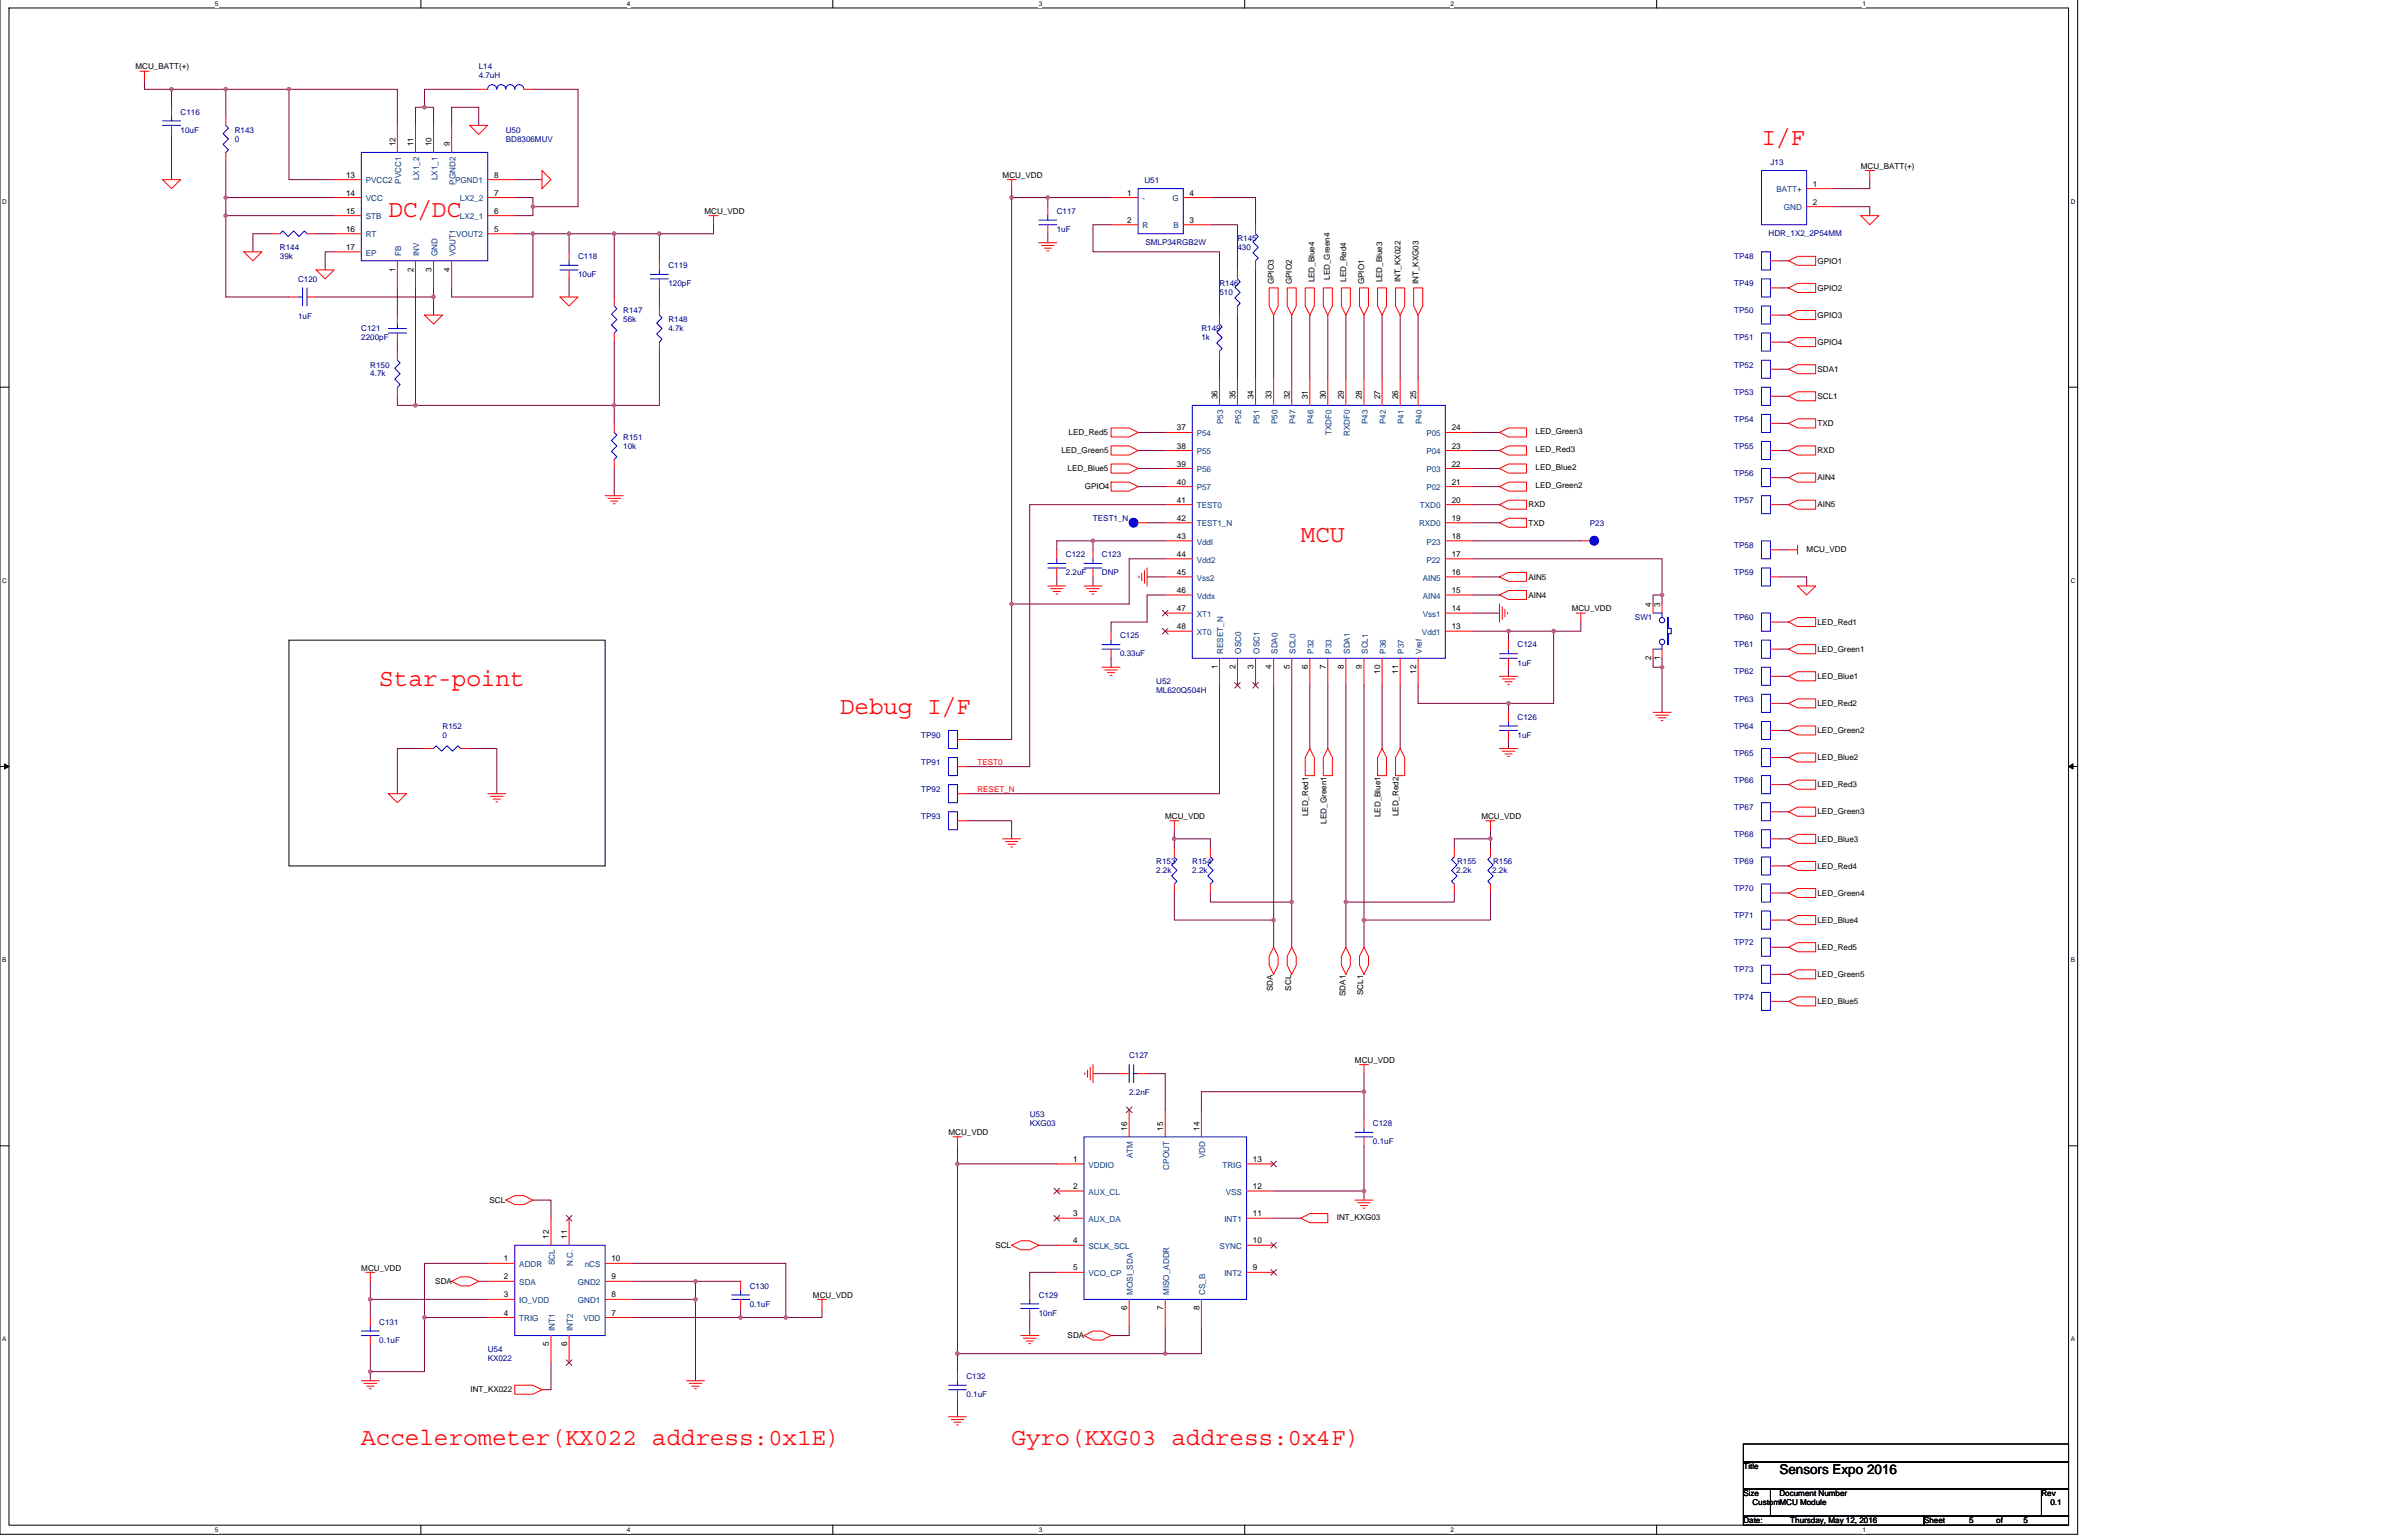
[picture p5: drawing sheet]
<svg xmlns="http://www.w3.org/2000/svg" width="386mm" height="246mm" viewBox="0 0 386 246" stroke-linecap="round" stroke-linejoin="round" font-family="sans-serif">
<defs><g id="words">
<g font-size="3.9" fill="#f00">
<text x="282.3" y="23.2">I/F</text>
<text x="62.3" y="34.8">DC/DC</text>
<text x="208.5" y="86.9">MCU</text>
<text x="60.8" y="110.1">Star-point</text>
<text x="134.6" y="114.4">Debug I/F</text>
<text x="57.9" y="231.7">Accelerometer(KX022 address:0x1E)</text>
<text x="162.1" y="231.7">Gyro(KXG03 address:0x4F)</text>
</g>
<text font-size="2.2" x="285.2" y="236.3">Sensors Expo 2016</text>
<g font-size="1.3">
<text x="21.7" y="11.1">MCU_BATT(+)</text>
<text x="63.4" y="23.4" transform="rotate(-90 63.4 23.4)">12</text>
<text x="66.3" y="23.4" transform="rotate(-90 66.3 23.4)">11</text>
<text x="69.2" y="23.4" transform="rotate(-90 69.2 23.4)">10</text>
<text x="72.1" y="23.4" transform="rotate(-90 72.1 23.4)">9</text>
<text x="55.5" y="28.5">13</text>
<text x="79.2" y="28.5">8</text>
<text x="160.7" y="28.5">MCU_VDD</text>
<text x="290.6" y="29.9">1</text>
<text x="298.2" y="27.1">MCU_BATT(+)</text>
<text x="55.5" y="31.4">14</text>
<text x="55.5" y="34.3">15</text>
<text x="79.2" y="34.3">6</text>
<text x="79.2" y="31.4">7</text>
<text x="112.9" y="34.3">MCU_VDD</text>
<text x="180.7" y="31.4">1</text>
<text x="180.7" y="35.7">2</text>
<text x="190.7" y="35.7">3</text>
<text x="190.7" y="31.4">4</text>
<text x="290.6" y="32.8">2</text>
<text x="55.5" y="37.2">16</text>
<text x="55.5" y="40.1">17</text>
<text x="79.2" y="37.2">5</text>
<text x="63.4" y="43.5" transform="rotate(-90 63.4 43.5)">1</text>
<text x="66.3" y="43.5" transform="rotate(-90 66.3 43.5)">2</text>
<text x="69.2" y="43.5" transform="rotate(-90 69.2 43.5)">3</text>
<text x="72.1" y="43.5" transform="rotate(-90 72.1 43.5)">4</text>
<text x="204.2" y="45.6" transform="rotate(-90 204.2 45.6)">GPIO3</text>
<text x="207.1" y="45.6" transform="rotate(-90 207.1 45.6)">GPIO2</text>
<text x="210.7" y="45.3" transform="rotate(-90 210.7 45.3)">LED_Blue4</text>
<text x="213.1" y="44.9" transform="rotate(-90 213.1 44.9)">LED_Green4</text>
<text x="215.8" y="45.2" transform="rotate(-90 215.8 45.2)">LED_Red4</text>
<text x="218.7" y="45.6" transform="rotate(-90 218.7 45.6)">GPIO1</text>
<text x="221.6" y="45.3" transform="rotate(-90 221.6 45.3)">LED_Blue3</text>
<text x="224.5" y="45.3" transform="rotate(-90 224.5 45.3)">INT_KX022</text>
<text x="227.4" y="45.6" transform="rotate(-90 227.4 45.6)">INT_KXG03</text>
<text x="291.3" y="42.3">GPIO1</text>
<text x="291.3" y="46.6">GPIO2</text>
<text x="291.3" y="50.9">GPIO3</text>
<text x="291.3" y="55.3">GPIO4</text>
<text x="291.3" y="59.6">SDA1</text>
<text x="195.1" y="64" transform="rotate(-90 195.1 64)">36</text>
<text x="198" y="64" transform="rotate(-90 198 64)">35</text>
<text x="200.9" y="64" transform="rotate(-90 200.9 64)">34</text>
<text x="203.8" y="64" transform="rotate(-90 203.8 64)">33</text>
<text x="206.7" y="64" transform="rotate(-90 206.7 64)">32</text>
<text x="209.6" y="64" transform="rotate(-90 209.6 64)">31</text>
<text x="212.5" y="64" transform="rotate(-90 212.5 64)">30</text>
<text x="215.4" y="64" transform="rotate(-90 215.4 64)">29</text>
<text x="218.3" y="64" transform="rotate(-90 218.3 64)">28</text>
<text x="221.2" y="64" transform="rotate(-90 221.2 64)">27</text>
<text x="224.1" y="64" transform="rotate(-90 224.1 64)">26</text>
<text x="227" y="64" transform="rotate(-90 227 64)">25</text>
<text x="291.3" y="64">SCL1</text>
<text x="171.3" y="69.8">LED_Red5</text>
<text x="188.6" y="69">37</text>
<text x="188.6" y="71.9">38</text>
<text x="232.7" y="71.9">23</text>
<text x="232.7" y="69">24</text>
<text x="246.1" y="69.6">LED_Green3</text>
<text x="291.3" y="68.3">TXD</text>
<text x="170.1" y="72.7">LED_Green5</text>
<text x="171.1" y="75.6">LED_Blue5</text>
<text x="188.6" y="74.8">39</text>
<text x="188.6" y="77.7">40</text>
<text x="232.7" y="77.7">21</text>
<text x="232.7" y="74.8">22</text>
<text x="246.1" y="72.5">LED_Red3</text>
<text x="246.1" y="75.4">LED_Blue2</text>
<text x="291.3" y="72.7">RXD</text>
<text x="291.3" y="77">AIN4</text>
<text x="173.9" y="78.5">GPIO4</text>
<text x="188.6" y="80.6">41</text>
<text x="188.6" y="83.5">42</text>
<text x="232.7" y="80.6">20</text>
<text x="232.7" y="83.5">19</text>
<text x="245" y="81.4">RXD</text>
<text x="246.1" y="78.3">LED_Green2</text>
<text x="291.3" y="81.4">AIN5</text>
<text x="188.6" y="86.4">43</text>
<text x="188.6" y="89.3">44</text>
<text x="232.7" y="89.3">17</text>
<text x="232.7" y="86.4">18</text>
<text x="245" y="84.3">TXD</text>
<text x="289.6" y="88.4">MCU_VDD</text>
<text x="188.6" y="92.2">45</text>
<text x="188.6" y="95.1">46</text>
<text x="232.7" y="95.1">15</text>
<text x="232.7" y="92.2">16</text>
<text x="245" y="92.9">AIN5</text>
<text x="245" y="95.8">AIN4</text>
<text x="188.6" y="98">47</text>
<text x="188.6" y="100.9">48</text>
<text x="232.7" y="98">14</text>
<text x="232.7" y="100.9">13</text>
<text x="251.9" y="98">MCU_VDD</text>
<text x="264.6" y="97.3" transform="rotate(-90 264.6 97.3)">4</text>
<text x="266.1" y="97.3" transform="rotate(-90 266.1 97.3)">3</text>
<text x="291.3" y="100.2">LED_Red1</text>
<text x="195.1" y="107.3" transform="rotate(-90 195.1 107.3)">1</text>
<text x="198" y="107.3" transform="rotate(-90 198 107.3)">2</text>
<text x="200.9" y="107.3" transform="rotate(-90 200.9 107.3)">3</text>
<text x="203.8" y="107.3" transform="rotate(-90 203.8 107.3)">4</text>
<text x="206.7" y="107.3" transform="rotate(-90 206.7 107.3)">5</text>
<text x="209.6" y="107.3" transform="rotate(-90 209.6 107.3)">6</text>
<text x="212.5" y="107.3" transform="rotate(-90 212.5 107.3)">7</text>
<text x="215.4" y="107.3" transform="rotate(-90 215.4 107.3)">8</text>
<text x="218.3" y="107.3" transform="rotate(-90 218.3 107.3)">9</text>
<text x="221.2" y="108" transform="rotate(-90 221.2 108)">10</text>
<text x="224.1" y="108" transform="rotate(-90 224.1 108)">11</text>
<text x="227" y="108" transform="rotate(-90 227 108)">12</text>
<text x="264.6" y="105.8" transform="rotate(-90 264.6 105.8)">2</text>
<text x="266.1" y="105.8" transform="rotate(-90 266.1 105.8)">1</text>
<text x="291.3" y="104.5">LED_Green1</text>
<text x="291.3" y="113.2">LED_Red2</text>
<text x="291.3" y="108.8">LED_Blue1</text>
<text x="291.3" y="117.5">LED_Green2</text>
<text x="291.3" y="121.9">LED_Blue2</text>
<text x="186.8" y="131.3">MCU_VDD</text>
<text x="209.7" y="130.9" transform="rotate(-90 209.7 130.9)">LED_Red1</text>
<text x="221.3" y="131" transform="rotate(-90 221.3 131)">LED_Blue1</text>
<text x="224.2" y="130.9" transform="rotate(-90 224.2 130.9)">LED_Red2</text>
<text x="237.4" y="131.3">MCU_VDD</text>
<text x="291.3" y="126.2">LED_Red3</text>
<text x="291.3" y="130.6">LED_Green3</text>
<text x="212.6" y="132" transform="rotate(-90 212.6 132)">LED_Green1</text>
<text x="291.3" y="134.9">LED_Blue3</text>
<text x="291.3" y="139.3">LED_Red4</text>
<text x="291.3" y="143.6">LED_Green4</text>
<text x="291.3" y="147.9">LED_Blue4</text>
<text x="291.3" y="152.3">LED_Red5</text>
<text x="204" y="158.9" transform="rotate(-90 204 158.9)">SDA</text>
<text x="206.9" y="158.8" transform="rotate(-90 206.9 158.8)">SCL</text>
<text x="215.6" y="159.7" transform="rotate(-90 215.6 159.7)">SDA1</text>
<text x="218.5" y="159.5" transform="rotate(-90 218.5 159.5)">SCL1</text>
<text x="291.3" y="156.6">LED_Green5</text>
<text x="291.3" y="161">LED_Blue5</text>
<text x="217.2" y="170.4">MCU_VDD</text>
<text x="152" y="182">MCU_VDD</text>
<text x="180.7" y="181.2" transform="rotate(-90 180.7 181.2)">16</text>
<text x="186.4" y="181.2" transform="rotate(-90 186.4 181.2)">15</text>
<text x="192.2" y="181.2" transform="rotate(-90 192.2 181.2)">14</text>
<text x="172" y="186.3">1</text>
<text x="172" y="190.6">2</text>
<text x="200.8" y="186.3">13</text>
<text x="200.8" y="190.6">12</text>
<text x="78.5" y="192.8">SCL</text>
<text x="172" y="195">3</text>
<text x="200.8" y="195">11</text>
<text x="214.3" y="195.6">INT_KXG03</text>
<text x="57.9" y="203.7">MCU_VDD</text>
<text x="80.8" y="202.2">1</text>
<text x="88" y="198.6" transform="rotate(-90 88 198.6)">12</text>
<text x="90.9" y="198.6" transform="rotate(-90 90.9 198.6)">11</text>
<text x="98" y="202.2">10</text>
<text x="159.5" y="200.1">SCL</text>
<text x="172" y="199.3">4</text>
<text x="172" y="203.7">5</text>
<text x="200.8" y="203.7">9</text>
<text x="200.8" y="199.3">10</text>
<text x="69.8" y="205.9">SDA</text>
<text x="80.8" y="205.1">2</text>
<text x="80.8" y="208">3</text>
<text x="98" y="208">8</text>
<text x="98" y="205.1">9</text>
<text x="130.3" y="208">MCU_VDD</text>
<text x="80.8" y="210.9">4</text>
<text x="88" y="215.8" transform="rotate(-90 88 215.8)">5</text>
<text x="90.9" y="215.8" transform="rotate(-90 90.9 215.8)">6</text>
<text x="98" y="210.9">7</text>
<text x="171.1" y="214.6">SDA</text>
<text x="180.7" y="210" transform="rotate(-90 180.7 210)">6</text>
<text x="186.4" y="210" transform="rotate(-90 186.4 210)">7</text>
<text x="192.2" y="210" transform="rotate(-90 192.2 210)">8</text>
<text x="75.4" y="223.1">INT_KX022</text>
<text x="279.4" y="235.5">Title</text>
<text x="279.4" y="239.9">Size</text>
<text x="285.2" y="239.9">Document Number</text>
<text x="327.2" y="239.9">Rev</text>
<text x="279.4" y="244.2">Date:</text>
<text x="280.9" y="241.3">CustomMCU Module</text>
<text x="286.9" y="244.2">Thursday, May 12, 2016</text>
<text x="308.4" y="244.2">Sheet</text>
<text x="315.6" y="244.2">5</text>
<text x="320" y="244.2">of</text>
<text x="324.3" y="244.2">5</text>
<text x="328.6" y="241.3">0.1</text>
</g>
<g font-size="1.3" fill="#000080">
<text x="76.7" y="11.1">L14</text>
<text x="76.7" y="12.6">4.7uH</text>
<text x="29" y="18.4">C116</text>
<text x="29" y="21.3">10uF</text>
<text x="37.6" y="21.3">R143</text>
<text x="37.6" y="22.7">0</text>
<text x="81.1" y="21.3">U50</text>
<text x="81.1" y="22.7">BD8306MUV</text>
<text x="183.4" y="29.4">U51</text>
<text x="283.8" y="26.5">J13</text>
<text x="169.4" y="34.3">C117</text>
<text x="44.9" y="40.1">R144</text>
<text x="44.9" y="41.5">39k</text>
<text x="92.6" y="41.5">C118</text>
<text x="169.4" y="37.2">1uF</text>
<text x="183.6" y="39.2">SMLP34RGB2W</text>
<text x="198.3" y="38.6">R145</text>
<text x="198.3" y="40.1">430</text>
<text x="278" y="41.5">TP48</text>
<text x="283.5" y="37.8">HDR_1X2_2P54MM</text>
<text x="47.8" y="45.2">C120</text>
<text x="92.6" y="44.4">10uF</text>
<text x="107.1" y="43">C119</text>
<text x="107.1" y="45.9">120pF</text>
<text x="195.5" y="45.9">R146</text>
<text x="195.5" y="47.3">510</text>
<text x="278" y="45.9">TP49</text>
<text x="47.8" y="51.1">1uF</text>
<text x="57.9" y="53.1">C121</text>
<text x="99.9" y="50.2">R147</text>
<text x="99.9" y="51.7">56k</text>
<text x="107.1" y="51.7">R148</text>
<text x="107.1" y="53.1">4.7k</text>
<text x="192.6" y="53.1">R149</text>
<text x="278" y="50.2">TP50</text>
<text x="57.9" y="54.6">2200pF</text>
<text x="59.4" y="58.9">R150</text>
<text x="192.6" y="54.6">1k</text>
<text x="278" y="54.6">TP51</text>
<text x="278" y="58.9">TP52</text>
<text x="59.4" y="60.4">4.7k</text>
<text x="278" y="63.3">TP53</text>
<text x="99.9" y="70.5">R151</text>
<text x="99.9" y="71.9">10k</text>
<text x="278" y="71.9">TP55</text>
<text x="278" y="67.6">TP54</text>
<text x="278" y="76.3">TP56</text>
<text x="175.2" y="83.5">TEST1_N</text>
<text x="278" y="80.6">TP57</text>
<text x="170.8" y="89.3">C122</text>
<text x="176.6" y="89.3">C123</text>
<text x="254.8" y="84.3">P23</text>
<text x="278" y="87.9">TP58</text>
<text x="170.8" y="92.2">2.2uF</text>
<text x="176.6" y="92.2">DNP</text>
<text x="278" y="92.2">TP59</text>
<text x="262" y="99.4">SW1</text>
<text x="278" y="99.4">TP60</text>
<text x="179.5" y="102.3">C125</text>
<text x="179.5" y="105.2">0.33uF</text>
<text x="243.2" y="103.8">C124</text>
<text x="243.2" y="106.7">1uF</text>
<text x="278" y="103.8">TP61</text>
<text x="185.3" y="109.6">U52</text>
<text x="185.3" y="111">ML620Q504H</text>
<text x="278" y="112.5">TP63</text>
<text x="278" y="108.1">TP62</text>
<text x="70.9" y="116.8">R152</text>
<text x="70.9" y="118.3">0</text>
<text x="147.7" y="118.3">TP90</text>
<text x="243.2" y="115.4">C126</text>
<text x="243.2" y="118.3">1uF</text>
<text x="278" y="116.8">TP64</text>
<text x="147.7" y="122.6">TP91</text>
<text x="278" y="125.5">TP66</text>
<text x="278" y="121.2">TP65</text>
<text x="147.7" y="131.3">TP93</text>
<text x="147.7" y="126.9">TP92</text>
<text x="278" y="129.8">TP67</text>
<text x="278" y="134.2">TP68</text>
<text x="185.3" y="138.5">R153</text>
<text x="185.3" y="140">2.2k</text>
<text x="191.1" y="138.5">R154</text>
<text x="191.1" y="140">2.2k</text>
<text x="233.4" y="140">2.2k</text>
<text x="233.5" y="138.5">R155</text>
<text x="239.2" y="140">2.2k</text>
<text x="239.3" y="138.5">R156</text>
<text x="278" y="142.9">TP70</text>
<text x="278" y="138.5">TP69</text>
<text x="278" y="147.2">TP71</text>
<text x="278" y="155.9">TP73</text>
<text x="278" y="151.6">TP72</text>
<text x="278" y="160.3">TP74</text>
<text x="181" y="169.7">C127</text>
<text x="165" y="179.1">U53</text>
<text x="181" y="175.6">2.2nF</text>
<text x="165" y="180.5">KXG03</text>
<text x="220" y="180.5">C128</text>
<text x="220" y="183.4">0.1uF</text>
<text x="120.2" y="206.6">C130</text>
<text x="120.2" y="209.5">0.1uF</text>
<text x="166.5" y="208">C129</text>
<text x="60.8" y="212.4">C131</text>
<text x="60.8" y="215.3">0.1uF</text>
<text x="166.5" y="210.9">10nF</text>
<text x="78.2" y="216.7">U54</text>
<text x="78.2" y="218.2">KX022</text>
<text x="154.9" y="221.1">C132</text>
<text x="154.9" y="224">0.1uF</text>
</g>
<g font-size="1.3" fill="#004080">
<text x="58.6" y="29.4">PVCC2</text>
<text x="64.3" y="29.5" transform="rotate(-90 64.3 29.5)">PVCC1</text>
<text x="67.2" y="28.9" transform="rotate(-90 67.2 28.9)">LX1_2</text>
<text x="70.1" y="28.9" transform="rotate(-90 70.1 28.9)">LX1_1</text>
<text x="72.9" y="29.4">PGND1</text>
<text x="73" y="29.6" transform="rotate(-90 73 29.6)">PGND2</text>
<text x="58.6" y="32.3">VCC</text>
<text x="58.6" y="35.2">STB</text>
<text x="73.7" y="35.2">LX2_1</text>
<text x="73.7" y="32.3">LX2_2</text>
<text x="183.1" y="32.3">-</text>
<text x="187.9" y="32.3">G</text>
<text x="284.7" y="30.8">BATT+</text>
<text x="285.9" y="33.7">GND</text>
<text x="58.6" y="38.1">RT</text>
<text x="58.6" y="41">EP</text>
<text x="64.3" y="41.1" transform="rotate(-90 64.3 41.1)">FB</text>
<text x="67.2" y="41.1" transform="rotate(-90 67.2 41.1)">INV</text>
<text x="70.1" y="41.1" transform="rotate(-90 70.1 41.1)">GND</text>
<text x="73" y="41.1" transform="rotate(-90 73 41.1)">VOUT1</text>
<text x="73.1" y="38.1">VOUT2</text>
<text x="183.1" y="36.6">R</text>
<text x="188.1" y="36.6">B</text>
<text x="191.8" y="69.9">P54</text>
<text x="196.1" y="68" transform="rotate(-90 196.1 68)">P53</text>
<text x="198.9" y="68" transform="rotate(-90 198.9 68)">P52</text>
<text x="201.8" y="68" transform="rotate(-90 201.8 68)">P51</text>
<text x="204.7" y="68" transform="rotate(-90 204.7 68)">P50</text>
<text x="207.6" y="68" transform="rotate(-90 207.6 68)">P47</text>
<text x="210.5" y="68" transform="rotate(-90 210.5 68)">P46</text>
<text x="213.4" y="69.8" transform="rotate(-90 213.4 69.8)">TXDF0</text>
<text x="216.3" y="69.9" transform="rotate(-90 216.3 69.9)">RXDF0</text>
<text x="219.2" y="68" transform="rotate(-90 219.2 68)">P43</text>
<text x="222.1" y="68" transform="rotate(-90 222.1 68)">P42</text>
<text x="225" y="68" transform="rotate(-90 225 68)">P41</text>
<text x="227.9" y="68" transform="rotate(-90 227.9 68)">P40</text>
<text x="228.6" y="69.9">P05</text>
<text x="191.8" y="72.8">P55</text>
<text x="191.8" y="75.7">P56</text>
<text x="228.6" y="75.7">P03</text>
<text x="228.6" y="72.8">P04</text>
<text x="191.8" y="78.6">P57</text>
<text x="191.8" y="81.5">TEST0</text>
<text x="227.6" y="81.5">TXD0</text>
<text x="228.6" y="78.6">P02</text>
<text x="191.8" y="84.4">TEST1_N</text>
<text x="191.8" y="87.3">Vddl</text>
<text x="227.4" y="84.4">RXD0</text>
<text x="228.6" y="87.3">P23</text>
<text x="191.8" y="90.2">Vdd2</text>
<text x="191.8" y="93.1">Vss2</text>
<text x="191.8" y="96">Vddx</text>
<text x="228" y="96">AIN4</text>
<text x="228" y="93.1">AIN5</text>
<text x="228.6" y="90.2">P22</text>
<text x="191.8" y="98.9">XT1</text>
<text x="191.8" y="101.8">XT0</text>
<text x="227.9" y="101.8">Vdd1</text>
<text x="228" y="98.9">Vss1</text>
<text x="196.1" y="104.8" transform="rotate(-90 196.1 104.8)">RESET_N</text>
<text x="198.9" y="104.8" transform="rotate(-90 198.9 104.8)">OSC0</text>
<text x="201.8" y="104.8" transform="rotate(-90 201.8 104.8)">OSC1</text>
<text x="204.7" y="104.8" transform="rotate(-90 204.7 104.8)">SDA0</text>
<text x="207.6" y="104.8" transform="rotate(-90 207.6 104.8)">SCL0</text>
<text x="210.5" y="104.8" transform="rotate(-90 210.5 104.8)">P32</text>
<text x="213.4" y="104.8" transform="rotate(-90 213.4 104.8)">P33</text>
<text x="216.3" y="104.8" transform="rotate(-90 216.3 104.8)">SDA1</text>
<text x="219.2" y="104.8" transform="rotate(-90 219.2 104.8)">SCL1</text>
<text x="222.1" y="104.8" transform="rotate(-90 222.1 104.8)">P36</text>
<text x="225" y="104.8" transform="rotate(-90 225 104.8)">P37</text>
<text x="227.9" y="104.8" transform="rotate(-90 227.9 104.8)">Vref</text>
<text x="181.6" y="185.7" transform="rotate(-90 181.6 185.7)">ATM</text>
<text x="193.2" y="185.7" transform="rotate(-90 193.2 185.7)">VDD</text>
<text x="174.5" y="187.2">VDDIO</text>
<text x="174.5" y="191.5">AUX_CL</text>
<text x="187.4" y="187.5" transform="rotate(-90 187.4 187.5)">CPOUT</text>
<text x="195.9" y="187.2">TRIG</text>
<text x="196.5" y="191.5">VSS</text>
<text x="174.5" y="195.9">AUX_DA</text>
<text x="196.2" y="195.9">INT1</text>
<text x="83.2" y="203.1">ADDR</text>
<text x="88.9" y="202.9" transform="rotate(-90 88.9 202.9)">SCL</text>
<text x="91.8" y="202.9" transform="rotate(-90 91.8 202.9)">N.C.</text>
<text x="93.7" y="203.1">nCS</text>
<text x="174.5" y="200.2">SCLK_SCL</text>
<text x="195.5" y="200.2">SYNC</text>
<text x="83.2" y="206">SDA</text>
<text x="83.2" y="208.9">IO_VDD</text>
<text x="92.6" y="208.9">GND1</text>
<text x="92.6" y="206">GND2</text>
<text x="174.5" y="204.6">VCO_CP</text>
<text x="181.6" y="207.6" transform="rotate(-90 181.6 207.6)">MOSI_SDA</text>
<text x="187.4" y="207.6" transform="rotate(-90 187.4 207.6)">MISO_ADDR</text>
<text x="193.2" y="207.6" transform="rotate(-90 193.2 207.6)">CS_B</text>
<text x="196.2" y="204.6">INT2</text>
<text x="83.2" y="211.8">TRIG</text>
<text x="88.9" y="213.4" transform="rotate(-90 88.9 213.4)">INT1</text>
<text x="91.8" y="213.4" transform="rotate(-90 91.8 213.4)">INT2</text>
<text x="93.5" y="211.8">VDD</text>
</g>
<g font-size="1.3" fill="#f00">
<text x="156.7" y="122.6">TEST0</text>
<text x="156.7" y="126.9">RESET_N</text>
</g>
<g font-size="1">
<text x="34.4" y=".9">5</text>
<text x="100.5" y=".9">4</text>
<text x="166.5" y=".9">3</text>
<text x="232.5" y=".9">2</text>
<text x="298.5" y=".9">1</text>
<text x=".4" y="32.6">D</text>
<text x="331.9" y="32.6">D</text>
<text x=".4" y="93.4">C</text>
<text x="331.9" y="93.4">C</text>
<text x=".4" y="154.2">B</text>
<text x="331.9" y="154.2">B</text>
<text x=".4" y="215">A</text>
<text x="331.9" y="215">A</text>
<text x="34.4" y="245.6">5</text>
<text x="100.5" y="245.6">4</text>
<text x="166.5" y="245.6">3</text>
<text x="232.5" y="245.6">2</text>
<text x="298.5" y="245.6">1</text>
</g>
</g></defs>
<path d="M0 0v246h333v-246M1.4 1.3h330.1v243.2h-330.1z" fill="none" stroke="#000" stroke-width=".16"/>
<g fill="#fff">
<path d="M34.4 0h.6v1.2h-.6z"/>
<path d="M34.4 244.7h.6v1.1h-.6z"/>
</g>
<path d="M67.5 0v1.3M67.5 244.5v1.4" fill="none" stroke="#000" stroke-width=".16"/>
<g fill="#fff">
<path d="M100.5 0h.5v1.2h-.5z"/>
<path d="M100.5 244.7h.5v1.1h-.5z"/>
</g>
<path d="M133.5 0v1.3M133.5 244.5v1.4" fill="none" stroke="#000" stroke-width=".16"/>
<g fill="#fff">
<path d="M166.5 0h.5v1.2h-.5z"/>
<path d="M166.5 244.7h.5v1.1h-.5z"/>
</g>
<path d="M199.5 0v1.3M199.5 244.5v1.4" fill="none" stroke="#000" stroke-width=".16"/>
<g fill="#fff">
<path d="M232.5 0h.6v1.2h-.6z"/>
<path d="M232.5 244.7h.6v1.1h-.6z"/>
</g>
<path d="M265.5 0v1.3M265.5 244.5v1.4" fill="none" stroke="#000" stroke-width=".16"/>
<g fill="#fff">
<path d="M298.5 0h.6v1.2h-.6z"/>
<path d="M298.5 244.7h.6v1.1h-.6z"/>
<path d="M.4 31.7h.7v1.1h-.7z"/>
<path d="M331.9 31.7h.7v1.1h-.7z"/>
<path d="M.4 92.5h.7v1.1h-.7z"/>
<path d="M331.9 92.5h.7v1.1h-.7z"/>
</g>
<path d="M0 62.1h1.4M331.5 62.1h1.5" fill="none" stroke="#000" stroke-width=".16"/>
<g fill="#fff">
<path d="M.4 153.3h.6v1.1h-.6z"/>
<path d="M331.9 153.3h.7v1.1h-.7z"/>
</g>
<path d="M0 122.9h1.4M331.5 122.9h1.5" fill="none" stroke="#000" stroke-width=".16"/>
<path d="M.7 122.5l.7 .4-.7 .4zM331.5 122.9l.8-.4v.8z" fill="#000" stroke="#000" stroke-width=".16"/>
<g fill="#fff">
<path d="M.4 214.1h.6v1.2h-.6z"/>
<path d="M331.9 214.1h.7v1.2h-.7z"/>
</g>
<path d="M46.3 102.6h50.7v36.2h-50.7zM0 183.7h1.4M331.5 183.7h1.5M279.4 238.7h4.4v4.4h-4.4zM279.4 231.5h52.1v2.9h-52.1zM279.4 234.4h52.1v4.3h-52.1zM283.8 238.7h43.4v4.4h-43.4zM327.2 238.7h4.3v4.4h-4.3zM279.4 243.1h29v1.4h-29zM308.4 243.1h23.1v1.4h-23.1z" fill="none" stroke="#000" stroke-width=".16"/>
<g fill="none" stroke="#800040" stroke-width=".16">
<path d="M23.2 12.9v1.4h4.3M27.5 14.3v2.9M27.5 14.3h8.7M36.2 14.3h10.1M36.2 14.3v4.4M46.3 14.3v14.5h7.3M46.3 14.3h17.4v5.8M68 17.2h1.5v2.9M68 17.2h-1.4v2.9M76.7 14.3h-8.7v2.9M85.4 14.3h7.2v18.8h-7.2v-1.4h-2.9M27.5 21.6v7.2"/>
<path d="M36.2 25.9v5.8M36.2 31.7v2.9M36.2 31.7h17.4M36.2 34.6h17.4M36.2 34.6v13h10.1M43.4 37.5h-2.9v2.9M50.7 37.5h2.9M72.4 20.1v-2.9h4.3v2.9M82.5 28.8h4.4M82.5 37.5h2.9M85.4 33.1v1.5h-2.9M85.4 37.5v10.1h-13v-1.4"/>
<path d="M85.4 37.5h5.8M91.2 37.5h7.2M91.2 37.5v2.9M98.4 37.5h7.3v4.3M98.4 37.5v10.1M114.4 36v1.5h-8.7M162.1 30.2v1.5M162.1 31.7v65.1M162.1 31.7h5.8v1.4M167.9 31.7h10.2M167.9 37.5v1.4M178.1 36h-2.9v4.4h20.3v10.1"/>
<path d="M194 31.7h7.2v4.3M194 36h4.3v7.3M293.9 33.1h5.8v1.5M299.7 28.8v1.4h-5.8M50.7 47.6h18.8M53.6 40.4h-1.5v2.9M63.7 54.9v1.4M63.7 46.2v4.3M66.6 46.2v18.8M69.5 46.2v1.4M69.5 47.6v2.9M91.2 44.7v2.9"/>
<path d="M98.4 54.9v10.1h7.3v-8.7M105.7 46.2v2.9M195.5 57.8v2.8M198.3 50.5v10.1M201.2 43.3v17.3M204.1 50.5v10.1M207 50.5v10.1M209.9 50.5v10.1M212.8 50.5v10.1M215.7 50.5v10.1M218.6 50.5v10.1M221.5 50.5v10.1"/>
<path d="M224.4 50.5v10.1M227.3 50.5v10.1M285.2 41.8h1.5M285.2 46.2h1.5M285.2 50.5h1.5M285.2 54.9h1.5M285.2 59.2h1.5M63.7 63.5v1.5h2.9M66.6 65h31.8v2.9M98.4 75.1v4.4M182.4 69.3h4.4M182.4 72.2h4.4"/>
<path d="M182.4 75.1h4.4M182.4 78h4.4M236 72.2h4.3M236 75.1h4.3M236 78h4.3M236 69.3h4.3M285.2 67.9h1.5M285.2 72.2h1.5M285.2 76.6h1.5M285.2 63.5h1.5M162.1 96.8v21.7h-7.2M169.4 92.5v1.4"/>
<path d="M175.2 86.7v1.4M175.2 86.7h-5.8v1.4M175.2 86.7h11.6M175.2 92.5v1.4M183.9 83.8h2.9M183.9 92.5h2.9M186.8 89.6h-5.8v7.2h-18.9M186.8 95.4h-2.9v4.3h-5.8v1.5M186.8 80.9h-21.8v42h-10.1M236 89.6h30.4v5.8M236 80.9h4.3M236 98.3h4.3"/>
<path d="M236 92.5h4.3M236 95.4h4.3M236 83.8h4.3M236 86.7h17.4M253.4 99.7v1.5h-4.4M264.9 96.8v-1.4h1.5v1.4M285.2 92.5h4.4v1.4M285.2 99.7h1.5M285.2 80.9h1.5M285.2 88.1h1.5M178.1 105.5v1.5M195.5 109.9v17.3h-40.6"/>
<path d="M204.1 109.9v37.6M207 109.9v34.7h-13v-1.4M209.9 109.9v10.1M212.8 109.9v10.1M215.7 109.9v34.7M218.6 109.9v37.6M221.5 109.9v10.1M224.4 109.9v10.1M227.3 109.9v2.9h14.5v1.4M236 101.2h5.8M241.8 118.5v1.5M241.8 101.2h7.2"/>
<path d="M241.8 107v1.4M241.8 101.2v1.4M249 101.2v11.6h-7.2M264.9 105.5v1.5h1.5v-1.5M266.4 107v7.2M285.2 112.8h1.5M285.2 104.1h1.5M285.2 117.1h1.5M285.2 108.4h1.5M68 120h-4.3v7.2M75.3 120h4.3v7.2M154.9 131.6h7.2v2.9"/>
<path d="M188.2 134.5v1.4M188.2 133v1.5M188.2 134.5h5.8v1.4M238.9 134.5h-5.8v1.4M238.9 133v1.5M238.9 134.5v1.4M285.2 125.8h1.5M285.2 138.8h1.5M285.2 130.1h1.5M285.2 121.4h1.5M285.2 134.5h1.5M188.2 143.2v4.3h15.9"/>
<path d="M204.1 147.5v4.4M207 144.6v7.3M215.7 144.6v7.3M218.6 147.5v4.4M233.1 143.2v1.4h-17.4M238.9 143.2v4.3h-20.3M285.2 151.9h1.5M285.2 143.2h1.5M285.2 156.2h1.5M285.2 147.5h1.5M175.2 172.1h4.3M183.9 172.1h2.9v5.8"/>
<path d="M218.6 175v4.4M218.6 175h-26v2.9M218.6 172.1v2.9M285.2 160.5h1.5M85.4 192.4h2.9v2.9M153.5 186.6h15.9M153.5 186.6v30.4M153.5 183.7v2.9M166.5 199.6h2.9M204.1 190.9h14.5M204.1 195.3h4.4M218.6 190.9v1.5"/>
<path d="M218.6 183.7v7.2M59.4 205.4v2.9M59.4 208.3h18.8M59.4 219.9v1.4M59.4 208.3v2.9M68 211.2v8.7h-8.6v-4.4M76.7 205.4h1.5M78.2 202.5h-10.2v8.7h10.2M88.3 218.4v4.4h-1.4M101.3 205.4h10.2M101.3 202.5h24.6v8.7M101.3 211.2h24.6"/>
<path d="M101.3 208.3h10.2M111.5 208.3v13M111.5 205.4h7.2M111.5 205.4v2.9M118.7 209.8v1.4M131.7 209.8v1.4h-5.8M153.5 217v2.9M153.5 217h33.3M165 211.2v2.9M169.4 204h-4.4v2.9M181 212.6v1.5h-2.9M186.8 212.6v4.4"/>
<path d="M192.6 212.6v4.4h-5.8M153.5 224.2v2.9"/>
</g>
<g fill="#f0f" stroke="#f0f" stroke-width=".16">
<circle cx="153.5" cy="186.6" r=".28"/>
<circle cx="218.6" cy="175" r=".29"/>
<circle cx="218.6" cy="190.9" r=".28"/>
<circle cx="186.8" cy="217" r=".28"/>
<circle cx="153.5" cy="217" r=".28"/>
<circle cx="167.9" cy="31.7" r=".28"/>
<circle cx="162.1" cy="31.7" r=".28"/>
<circle cx="68" cy="17.2" r=".28"/>
<circle cx="85.4" cy="33.1" r=".28"/>
<circle cx="85.4" cy="37.5" r=".28"/>
<circle cx="91.2" cy="37.5" r=".28"/>
<circle cx="105.7" cy="37.5" r=".28"/>
<circle cx="98.4" cy="37.5" r=".28"/>
<circle cx="98.4" cy="65" r=".28"/>
<circle cx="66.6" cy="65" r=".28"/>
<circle cx="175.2" cy="86.7" r=".28"/>
<circle cx="125.9" cy="211.2" r=".28"/>
<circle cx="69.5" cy="47.6" r=".28"/>
<circle cx="27.5" cy="14.3" r=".28"/>
<circle cx="46.3" cy="14.3" r=".28"/>
<circle cx="36.2" cy="14.3" r=".28"/>
<circle cx="266.4" cy="95.4" r=".28"/>
<circle cx="36.2" cy="34.6" r=".28"/>
<circle cx="36.2" cy="31.7" r=".28"/>
<circle cx="241.8" cy="101.2" r=".28"/>
<circle cx="241.8" cy="112.7" r=".28"/>
<circle cx="111.5" cy="205.4" r=".28"/>
<circle cx="68" cy="211.2" r=".28"/>
<circle cx="59.3" cy="219.9" r=".28"/>
<circle cx="118.7" cy="211.2" r=".28"/>
<circle cx="59.3" cy="208.3" r=".28"/>
<circle cx="111.5" cy="208.3" r=".28"/>
<circle cx="249" cy="101.2" r=".28"/>
<circle cx="188.2" cy="134.5" r=".28"/>
<circle cx="207" cy="144.6" r=".28"/>
<circle cx="204.1" cy="147.5" r=".28"/>
<circle cx="162.1" cy="96.8" r=".28"/>
<circle cx="238.9" cy="134.5" r=".28"/>
<circle cx="218.6" cy="147.5" r=".28"/>
<circle cx="215.7" cy="144.6" r=".28"/>
<circle cx="266.4" cy="107" r=".28"/>
</g>
<g fill="none" stroke="#f00" stroke-width=".16">
<path d="M22.4 11.4h1.5M23.2 11.4v1.5M27.5 17.2v1.5M36.2 18.7v1.4M76.7 14.3h1.5M84 14.3h1.4M26.1 28.8h2.9l-1.5 1.4zM27.5 20.1v1.5M36.2 24.4v1.5M43.4 37.5h1.5M49.2 37.5h1.5M53.6 28.8h4.3"/>
<path d="M53.6 31.7h4.3M53.6 34.6h4.3M53.6 37.5h4.3M63.7 20.1v4.3M66.6 20.1v4.3M69.5 20.1v4.3M72.4 20.1v4.3M75.3 20.1h2.9l-1.5 1.5zM78.2 37.5h4.3M78.2 34.6h4.3M78.2 31.7h4.3M78.2 28.8h4.3"/>
<path d="M86.9 27.3l1.4 1.5-1.4 1.4zM113.6 34.6h1.5M114.4 34.6v1.4M161.4 28.8h1.5M162.1 28.8v1.4M166.5 38.9h2.9M166.9 39.4h2.1M167.4 39.8h1.1M167.9 36v1.5M167.9 33.1v1.5M178.1 31.7h4.3M178.1 36h4.3"/>
<path d="M189.7 36h4.3M189.7 31.7h4.3M201.2 36v1.5M289.6 30.2h4.3M289.6 33.1h4.3M298.2 34.6h2.9l-1.4 1.4zM299 27.3h1.4M299.7 27.3v1.5M39.1 40.4h2.9l-1.5 1.4zM46.3 47.6h1.5M49.2 47.6h1.5M50.7 43.3h2.9l-1.5 1.4z"/>
<path d="M53.6 40.4h4.3M63.7 56.3v1.5M63.7 41.8v4.4M63.7 53.4v1.5M63.7 50.5v1.5M66.6 41.8v4.4M68 50.5h2.9l-1.4 1.5zM69.5 41.8v4.4M72.4 41.8v4.4M89.7 47.6h2.9l-1.4 1.5zM91.2 43.3v1.4M91.2 40.4v1.4"/>
<path d="M98.4 47.6v1.5M98.4 53.4v1.5M105.7 49.1v1.4M105.7 54.9v1.4M105.7 44.7v1.5M105.7 41.8v1.5M167.8 40.2h.3M195.5 50.5v1.5M195.5 56.3v1.5M198.3 43.3v1.4M198.3 49.1v1.4M201.2 41.8v1.5"/>
<path d="M203.4 46.2h1.5v2.9l-.8 1.4-.7-1.4zM206.3 46.2h1.5v2.9l-.8 1.4-.7-1.4zM209.2 46.2h1.5v2.9l-.8 1.4-.7-1.4zM212.1 46.2h1.5v2.9l-.8 1.4-.7-1.4zM215 46.2h1.4v2.9l-.7 1.4-.7-1.4zM217.9 46.2h1.4v2.9l-.7 1.4-.7-1.4zM220.8 46.2h1.4v2.9l-.7 1.4-.7-1.4zM223.7 46.2h1.4v2.9l-.7 1.4-.7-1.4zM226.6 46.2h1.4v2.9l-.7 1.4-.7-1.4zM283.8 54.9h1.4M283.8 41.8h1.4M283.8 46.2h1.4"/>
<path d="M283.8 50.5h1.4M283.8 59.2h1.4M286.7 41.8l1.4-.7h2.9v1.4h-2.9zM286.7 46.2l1.4-.8h2.9v1.5h-2.9zM286.7 50.5l1.4-.7h2.9v1.4h-2.9zM286.7 54.9l1.4-.8h2.9v1.5h-2.9zM286.7 59.2l1.4-.7h2.9v1.4h-2.9zM63.7 62.1v1.4M97 79.5h2.9M97.4 79.9h2.1M98.4 67.9v1.4M98.4 73.7v1.4"/>
<path d="M178.1 77.3h2.9l1.4 .7-1.4 .7h-2.9zM178.1 68.6h2.9l1.4 .7-1.4 .7h-2.9zM178.1 71.5h2.9l1.4 .7-1.4 .7h-2.9zM178.1 74.4h2.9l1.4 .7-1.4 .7h-2.9zM186.8 69.3h4.3M186.8 72.2h4.3M186.8 75.1h4.3M186.8 78h4.3M195.5 60.6v4.4M198.3 60.6v4.4M201.2 60.6v4.4M204.1 60.6v4.4"/>
<path d="M207 60.6v4.4M209.9 60.6v4.4M212.8 60.6v4.4M215.7 60.6v4.4M218.6 60.6v4.4M221.5 60.6v4.4M224.4 60.6v4.4M227.3 60.6v4.4M231.6 78h4.4M231.6 75.1h4.4M231.6 72.2h4.4M231.6 69.3h4.4"/>
<path d="M240.3 78l1.5-.7h2.9v1.4h-2.9zM240.3 72.2l1.5-.7h2.9v1.4h-2.9zM240.3 75.1l1.5-.7h2.9v1.4h-2.9zM240.3 69.3l1.5-.7h2.9v1.4h-2.9zM283.8 72.2h1.4M283.8 76.6h1.4M283.8 67.9h1.4M283.8 63.5h1.4M286.7 67.9l1.4-.8h2.9v1.5h-2.9zM286.7 72.2l1.4-.7h2.9v1.4h-2.9zM286.7 76.6l1.4-.8h2.9v1.5h-2.9zM286.7 63.5l1.4-.7h2.9v1.4h-2.9z"/>
<path d="M97.9 80.3h1.1M98.3 80.8h.3M167.9 93.9h2.9M168.4 94.4h2M168.8 94.8h1.2M169.2 95.2h.3M169.4 91v1.5M169.4 88.1v1.5M173.7 93.9h2.9M174.2 94.4h2M174.6 94.8h1.1M175 95.2h.3"/>
<path d="M175.2 91v1.5M175.2 88.1v1.5M182.4 83.8h1.5M182.6 92.3v.3M183 91.9v1.2M183.4 91.5v2M183.9 91v2.9M186.8 80.9h4.3M186.8 83.8h4.3M186.8 86.7h4.3M186.8 89.6h4.3M186.8 92.5h4.3"/>
<path d="M186.8 95.4h4.3M186.8 98.3h4.3M231.6 98.3h4.4M231.6 95.4h4.4M231.6 92.5h4.4M231.6 89.6h4.4M231.6 86.7h4.4M231.6 83.8h4.4M231.6 80.9h4.4M240.3 96.8v2.9M240.3 83.8l1.5-.7h2.9v1.4h-2.9zM240.3 80.9l1.5-.7h2.9v1.4h-2.9z"/>
<path d="M240.3 92.5l1.5-.7h2.9v1.4h-2.9zM240.3 95.4l1.5-.7h2.9v1.4h-2.9zM240.8 97.3v2M241.2 97.7v1.2M241.6 98.1v.3M252.6 98.3h1.5M253.4 98.3v1.4M253.4 86.7h1.4M264.9 96.8v1.5M266.4 96.8v1.5M283.8 80.9h1.4M283.8 99.7h1.4"/>
<path d="M283.8 92.5h1.4M283.8 88.1h1.4M286.7 88.1h1.4M286.7 80.9l1.4-.7h2.9v1.4h-2.9zM286.7 99.7l1.4-.7h2.9v1.4h-2.9zM288.1 87.4v1.5M288.1 93.9h2.9l-1.4 1.5zM153.5 118.5h1.4M176.6 107h2.9M177.1 107.4h2M177.5 107.8h1.1M177.9 108.3h.3"/>
<path d="M178.1 104.1v1.4M178.1 101.2v1.4M186.8 101.2h4.3M195.5 105.5v4.4M198.3 105.5v4.4M201.2 105.5v4.4M204.1 105.5v4.4M207 105.5v4.4M209.9 105.5v4.4M212.8 105.5v4.4M215.7 105.5v4.4M218.6 105.5v4.4"/>
<path d="M221.5 105.5v4.4M224.4 105.5v4.4M227.3 105.5v4.4M231.6 101.2h4.4M240.3 108.4h2.9M240.8 108.8h2M241.2 109.3h1.2M241.6 109.7h.3M241.8 105.5v1.5M241.8 102.6v1.5M241.8 117.1v1.4M241.8 114.2v1.5"/>
<path d="M264.9 114.2h2.9M264.9 104.1v1.4M265.4 114.6h2M265.8 115.1h1.2M266.2 115.5h.3M266.4 104.1v1.4M283.8 104.1h1.4M283.8 117.1h1.4M283.8 112.8h1.4M283.8 108.4h1.4M286.7 112.8l1.4-.8h2.9v1.5h-2.9zM286.7 104.1l1.4-.8h2.9v1.5h-2.9z"/>
<path d="M286.7 117.1l1.4-.7h2.9v1.4h-2.9zM286.7 108.4l1.4-.7h2.9v1.4h-2.9zM62.3 127.2h2.9l-1.5 1.5zM68 120h1.5M73.8 120h1.5M78.2 127.2h2.9M78.6 127.7h2M79 128.1h1.2M79.5 128.5h.3M153.5 131.6h1.4M153.5 122.9h1.4M153.5 127.2h1.4"/>
<path d="M160.7 134.5h2.9M161.1 134.9h2.1M161.6 135.3h1.1M162 135.8h.3M187.5 131.6h1.4M188.2 131.6v1.4M188.2 135.9v1.5M194 135.9v1.5M209.9 120l.8 1.4v2.9h-1.5v-2.9zM212.8 120l.8 1.4v2.9h-1.5v-2.9zM221.5 120l.7 1.4v2.9h-1.4v-2.9zM224.4 120l.7 1.4v2.9h-1.4v-2.9z"/>
<path d="M233.1 135.9v1.5M238.1 131.6h1.5M238.9 131.6v1.4M238.9 135.9v1.5M240.3 120h2.9M240.8 120.4h2M241.2 120.9h1.2M241.6 121.3h.3M283.8 125.8h1.4M283.8 121.4h1.4M283.8 138.8h1.4M283.8 130.1h1.4"/>
<path d="M283.8 134.5h1.4M286.7 125.8l1.4-.7h2.9v1.4h-2.9zM286.7 138.8l1.4-.7h2.9v1.4h-2.9zM286.7 130.1l1.4-.7h2.9v1.5h-2.9zM286.7 121.4l1.4-.7h2.9v1.5h-2.9zM286.7 134.5l1.4-.7h2.9v1.4h-2.9zM188.2 141.7v1.5M194 141.7v1.5M204.1 151.9l.8 1.4v1.4l-.8 1.5-.7-1.5v-1.4zM207 151.9l.8 1.4v1.4l-.8 1.5-.7-1.5v-1.4zM215.7 151.9l.7 1.4v1.4l-.7 1.5-.7-1.5v-1.4zM218.6 151.9l.7 1.4v1.4l-.7 1.5-.7-1.5v-1.4z"/>
<path d="M233.1 141.7v1.5M238.9 141.7v1.5M283.8 156.2h1.4M283.8 143.2h1.4M283.8 151.9h1.4M283.8 147.5h1.4M286.7 151.9l1.4-.8h2.9v1.5h-2.9zM286.7 143.2l1.4-.8h2.9v1.5h-2.9zM286.7 156.2l1.4-.7h2.9v1.4h-2.9zM286.7 147.5l1.4-.7h2.9v1.4h-2.9zM173.9 172v.3M174.3 171.5v1.2"/>
<path d="M174.7 171.1v2M175.2 170.7v2.9M179.5 172.1h1.5M181 177.9v4.4M182.4 172.1h1.5M186.8 177.9v4.4M192.6 177.9v4.4M217.9 170.7h1.4M218.6 170.7v1.4M218.6 179.4v1.4M283.8 160.5h1.4M286.7 160.5l1.4-.7h2.9v1.5h-2.9z"/>
<path d="M81.1 192.4l1.4-.7h1.5l1.4 .7-1.4 .7h-1.5zM88.3 195.3v4.3M91.2 195.3v4.3M152.7 182.3h1.5M153.5 182.3v1.4M162.1 199.6l1.5-.7h1.4l1.5 .7-1.5 .8h-1.4zM169.4 186.6h4.3M169.4 190.9h4.3M169.4 195.3h4.3M169.4 199.6h4.3M199.8 199.6h4.3M199.8 195.3h4.3"/>
<path d="M199.8 190.9h4.3M199.8 186.6h4.3M208.5 195.3l1.4-.7h2.9v1.4h-2.9zM217.2 192.4h2.8M217.6 192.8h2M218 193.3h1.2M218.5 193.7h.3M218.6 182.3v1.4M58.6 204h1.5M59.4 204v1.4M59.4 214.1v1.4M59.4 211.2v1.4"/>
<path d="M72.4 205.4l1.4-.7h1.5l1.4 .7-1.4 .8h-1.5zM78.2 202.5h4.3M78.2 205.4h4.3M78.2 208.3h4.3M78.2 211.2h4.3M88.3 214.1v4.3M91.2 214.1v4.3M97 211.2h4.3M97 208.3h4.3M97 205.4h4.3M97 202.5h4.3M118.7 208.3v1.5"/>
<path d="M118.7 205.4v1.5M131 208.3h1.5M131.7 208.3v1.5M153.5 219.9v1.4M163.6 214.1h2.9M164 214.5h2.1M164.5 215h1.1M164.9 215.4h.3M165 209.8v1.4M165 206.9v1.4M169.4 204h4.3M173.7 214.1l1.5-.7h1.4l1.5 .7-1.5 .7h-1.4z"/>
<path d="M181 208.3v4.3M186.8 208.3v4.3M192.6 208.3v4.3M199.8 204h4.3M57.9 221.3h2.9M58.3 221.8h2.1M58.8 222.2h1.1M59.2 222.6h.3M82.5 222.1h2.9l1.5 .7-1.5 .7h-2.9zM110 221.3h2.9M110.5 221.8h2M110.9 222.2h1.2"/>
<path d="M111.3 222.6h.3M152 227.1h2.9M152.4 227.6h2.1M152.9 228h1.1M153.3 228.4h.3M153.5 222.8v1.4"/>
</g>
<g fill="none" stroke="#00f" stroke-width=".16">
<path d="M26.1 19.4h2.9M27.5 18.7v.7M83.9 14.3a.73 .73 0 0 0-.7-.7 .73 .73 0 0 0-.7 .7 .72 .72 0 0 0-.7-.7 .72 .72 0 0 0-.8 .7 .72 .72 0 0 0-.7-.7 .72 .72 0 0 0-.7 .7 .72 .72 0 0 0-.7-.7 .72 .72 0 0 0-.7 .7M26.1 20.1h2.9M36.2 20.1l.4 .4-.8 .9 .8 .9-.8 .8 .8 .9-.4 .4M44.9 37.5l.4-.5 .9 .9 .9-.9 .8 .9 .9-.9 .4 .5M57.9 24.4h20.3v17.4h-20.3zM166.5 36h2.9M166.5 35.3h2.9M167.9 34.6v.7M182.4 30.2h7.3v7.3h-7.3zM201.2 37.5l.5 .4-.9 .9 .9 .9-.9 .8 .9 .9-.5 .4"/>
<path d="M282.3 27.3h7.3v8.7h-7.3zM47.8 47.6h.7M48.5 46.2v2.9M49.2 46.2v2.9M62.3 53.4h2.9M62.3 52.7h2.9M63.7 57.8l.4 .4-.8 .8 .8 .9-.8 .9 .8 .8-.4 .5M63.7 52v.7M89.7 43.3h2.9M89.7 42.5h2.9M91.2 41.8v.7M98.4 49.1l.5 .4-.9 .9 .9 .8-.9 .9 .9 .9-.5 .4"/>
<path d="M104.2 44.7h2.9M104.2 44h2.9M105.7 50.5l.4 .4-.9 .9 .9 .9-.9 .8 .9 .9-.4 .5M105.7 43.3v.7M195.5 52l.4 .4-.9 .9 .9 .8-.9 .9 .9 .9-.4 .4M198.3 44.7l.5 .5-.9 .8 .9 .9-.9 .9 .9 .8-.5 .5M282.3 53.4h1.5v2.9h-1.5zM282.3 40.4h1.5v2.9h-1.5zM282.3 44.7h1.5v2.9h-1.5zM282.3 49.1h1.5v2.9h-1.5zM282.3 57.8h1.5v2.8h-1.5zM98.4 69.3l.5 .5-.9 .8 .9 .9-.9 .9 .9 .8-.5 .5"/>
<path d="M191.1 65h40.5v40.5h-40.5zM282.3 79.5h1.5v2.8h-1.5zM282.3 70.8h1.5v2.9h-1.5zM282.3 75.1h1.5v2.9h-1.5zM282.3 66.4h1.5v2.9h-1.5zM282.3 62.1h1.5v2.9h-1.5zM167.9 91h2.9M167.9 90.3h2.9M169.4 89.6v.7M173.7 91h2.9M173.7 90.3h2.9M175.2 89.6v.7"/>
<path d="M264.9 98.3h1.5v.7M267.3 99h.1v1.7h.4v.9h-.4v1.7h-.1zM282.3 98.3h1.5v2.9h-1.5zM282.3 91h1.5v2.9h-1.5zM282.3 86.7h1.5v2.9h-1.5zM152 117.1h1.5v2.9h-1.5zM176.6 104.1h2.9M176.6 103.3h2.9M178.1 102.6v.7M240.3 105.5h2.9M240.3 104.8h2.9M240.3 117.1h2.9"/>
<path d="M240.3 116.4h2.9M241.8 104.1v.7M241.8 115.7v.7M266.4 103.3v.8h-1.5M282.3 102.6h1.5v2.9h-1.5zM282.3 115.7h1.5v2.8h-1.5zM282.3 111.3h1.5v2.9h-1.5zM282.3 107h1.5v2.9h-1.5zM69.5 120l.4-.4 .9 .8 .8-.8 .9 .8 .9-.8 .4 .4M152 130.1h1.5v2.9h-1.5zM152 121.4h1.5v2.9h-1.5zM152 125.8h1.5v2.9h-1.5z"/>
<path d="M188.2 137.4l.4 .4-.8 .9 .8 .8-.8 .9 .8 .9-.4 .4M194 137.4l.4 .4-.8 .9 .8 .8-.8 .9 .8 .9-.4 .4M233.1 137.4l-.5 .4 .9 .9-.9 .8 .9 .9-.9 .9 .5 .4M238.9 137.4l-.5 .4 .9 .9-.9 .8 .9 .9-.9 .9 .5 .4M282.3 124.3h1.5v2.9h-1.5zM282.3 120h1.5v2.9h-1.5zM282.3 137.4h1.5v2.9h-1.5zM282.3 128.7h1.5v2.9h-1.5zM282.3 133h1.5v2.9h-1.5zM282.3 154.7h1.5v2.9h-1.5zM282.3 141.7h1.5v2.9h-1.5zM282.3 159.1h1.5v2.9h-1.5z"/>
<path d="M282.3 150.4h1.5v2.9h-1.5zM282.3 146.1h1.5v2.9h-1.5zM181 170.7v2.9M181.7 172.1h.7M181.7 170.7v2.9M82.5 199.6h14.5v14.5h-14.5zM173.7 182.3h26.1v26h-26.1zM217.2 182.3h2.8M217.2 181.5h2.8M218.6 180.8v.7M57.9 214.1h2.9M57.9 213.4h2.9"/>
<path d="M59.4 212.6v.8M117.3 208.3h2.9M117.3 207.6h2.9M118.7 206.9v.7M163.6 209.8h2.9M163.6 209h2.9M165 208.3v.7M152 222.8h2.9M152 222.1h2.9M153.5 221.3v.8"/>
<circle cx="266.4" cy="99.4" r=".43"/>
<circle cx="266.4" cy="102.9" r=".43"/>
</g>
<g fill="none" stroke="#804000" stroke-width=".16">
<path d="M186.3 97.8l.9 1M187.2 97.8l-.9 1M186.3 100.7l.9 1M187.2 100.7l-.9 1M197.9 109.4l.9 .9M198.8 109.4l-.9 .9M200.8 109.4l.9 .9M201.7 109.4l-.9 .9M180.5 177.5l.9 .9M181.4 177.5l-.9 .9M90.8 194.8l.9 1M91.7 194.8l-1 1"/>
<path d="M168.9 190.5l.9 .9M168.9 194.8l.9 1M169.8 190.5l-.9 .9M169.8 194.8l-.9 1M203.7 199.2l.9 .9M203.7 186.1l.9 1M204.6 199.2l-.9 .9M204.6 186.1l-.9 1M90.8 218l.9 .9M91.7 218l-1 .9M203.7 203.5l.9 .9M204.6 203.5l-.9 .9"/>
</g>
<g fill="#00f" stroke="#00f" stroke-width=".16">
<circle cx="255.5" cy="86.7" r=".72"/>
<circle cx="181.7" cy="83.8" r=".71"/>
</g>
<use href="#words"/>
</svg>
